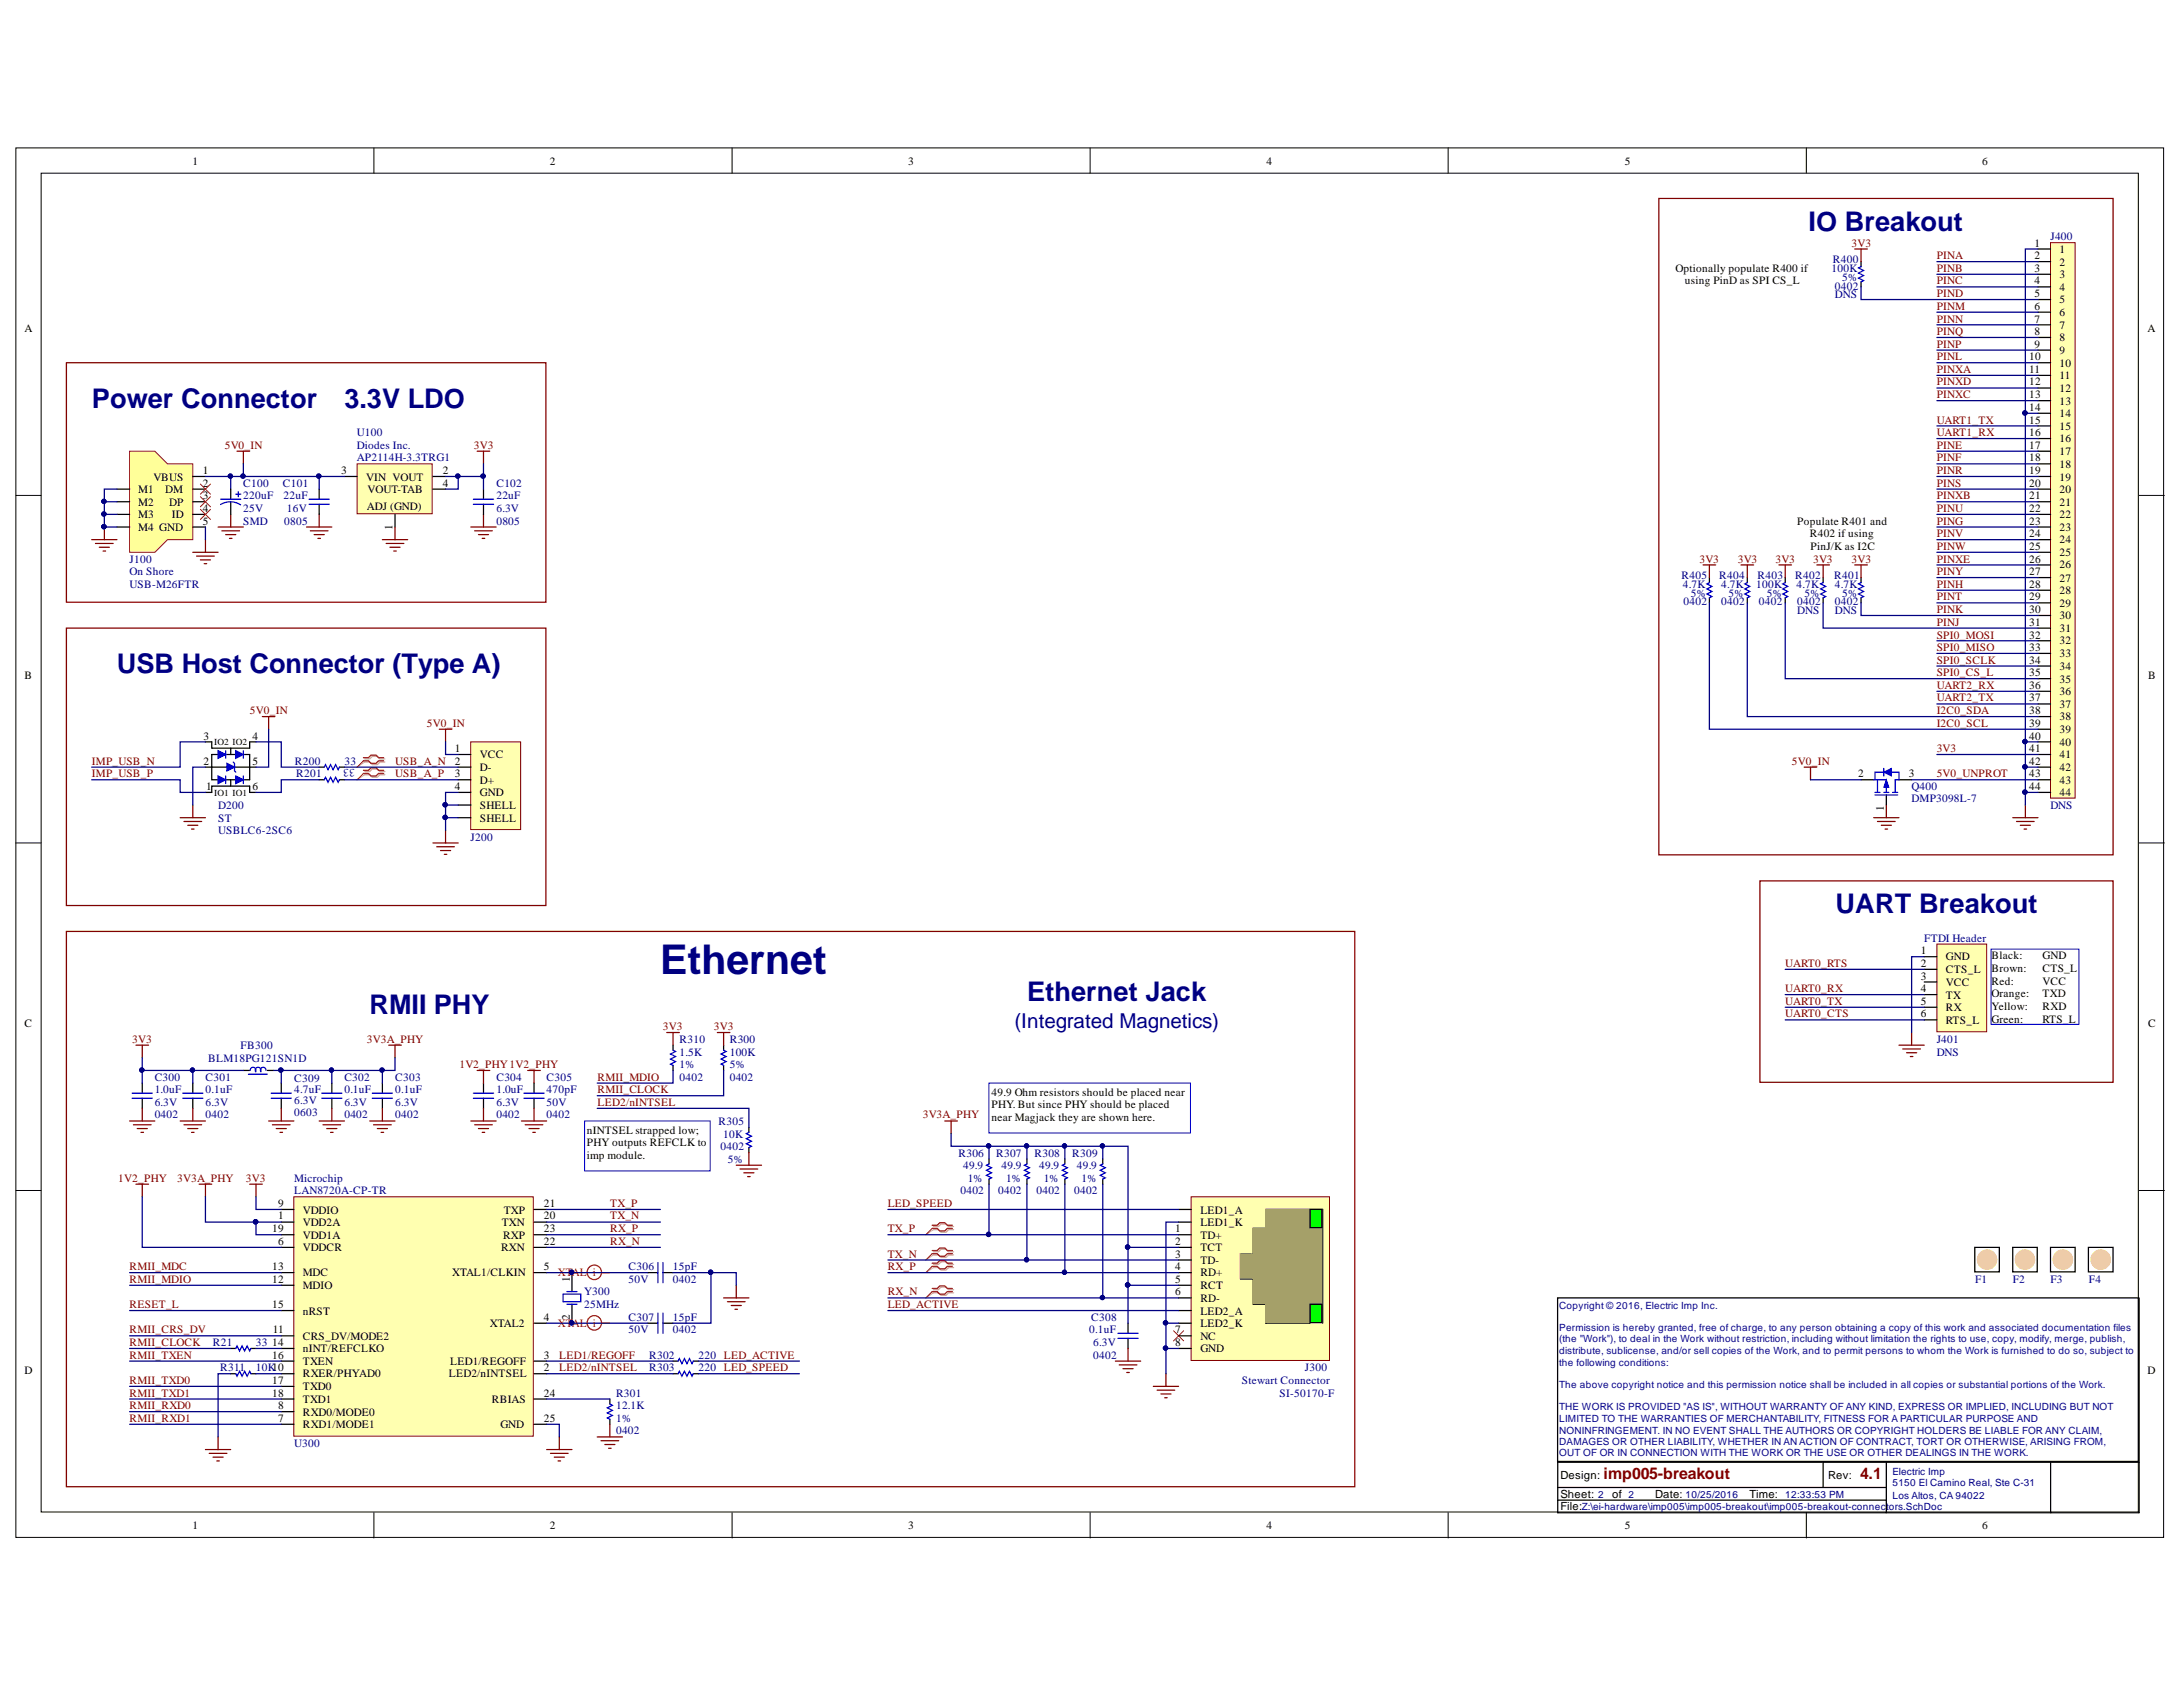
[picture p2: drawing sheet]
<svg xmlns="http://www.w3.org/2000/svg" width="279mm" height="216mm" viewBox="0 0 279 216" stroke-linecap="round" stroke-linejoin="round" font-family="sans-serif">
<defs><g id="words">
<text font-size="5.2" fill="#000080" x="84.5" y="124.6">Ethernet</text>
<g font-size="3.5" fill="#000080">
<text x="231.5" y="29.5">IO Breakout</text>
<text x="11.8" y="52.2">Power Connector</text>
<text x="44.1" y="52.2">3.3V LDO</text>
<text x="15" y="86.1">USB Host Connector (Type A)</text>
<text x="234.9" y="116.8">UART Breakout</text>
<text x="47.3" y="129.8">RMII PHY</text>
<text x="131.5" y="128.2">Ethernet Jack</text>
</g>
<text font-size="2.6" fill="#000080" x="129.9" y="131.6">(Integrated Magnetics)</text>
<g font-size="2" fill="#800000">
<text x="205.2" y="189.3">imp005-breakout</text>
<text x="238.1" y="189.3">4.1</text>
</g>
<g font-size="1.4">
<text x="24.6" y="21.1">1</text>
<text x="70.4" y="21.1">2</text>
<text x="116.2" y="21.1">3</text>
<text x="162.1" y="21.1">4</text>
<text x="207.9" y="21.1">5</text>
<text x="253.7" y="21.1">6</text>
<text x="214.5" y="34.8">Optionally populate R400 if</text>
<text x="260.4" y="31.6">1</text>
<text x="260.4" y="33.2">2</text>
<text x="260.4" y="34.8">3</text>
<text x="263.6" y="32.3">1</text>
<text x="263.6" y="34">2</text>
<text x="263.6" y="35.6">3</text>
<text x="215.6" y="36.4">using PinD as SPI CS_L</text>
<text x="260.4" y="36.4">4</text>
<text x="260.4" y="38">5</text>
<text x="260.4" y="39.7">6</text>
<text x="260.4" y="41.3">7</text>
<text x="263.6" y="37.2">4</text>
<text x="263.6" y="38.8">5</text>
<text x="263.6" y="40.4">6</text>
<text x="3.1" y="42.5">A</text>
<text x="259.7" y="46.1">10</text>
<text x="259.7" y="47.7">11</text>
<text x="260.4" y="42.9">8</text>
<text x="260.4" y="44.5">9</text>
<text x="263.6" y="42">7</text>
<text x="263.6" y="43.7">8</text>
<text x="263.6" y="45.3">9</text>
<text x="263.6" y="47">10</text>
<text x="274.9" y="42.5">A</text>
<text x="259.7" y="49.3">12</text>
<text x="259.7" y="50.9">13</text>
<text x="259.7" y="52.5">14</text>
<text x="263.6" y="48.6">11</text>
<text x="263.6" y="50.2">12</text>
<text x="263.6" y="51.8">13</text>
<text x="263.6" y="53.4">14</text>
<text x="259.7" y="54.2">15</text>
<text x="259.7" y="55.8">16</text>
<text x="259.7" y="57.4">17</text>
<text x="259.7" y="59">18</text>
<text x="263.6" y="55">15</text>
<text x="263.6" y="56.6">16</text>
<text x="263.6" y="58.2">17</text>
<text x="263.6" y="59.9">18</text>
<text x="17.7" y="63.1">M1</text>
<text x="17.7" y="64.7">M2</text>
<text x="19.6" y="61.5">VBUS</text>
<text x="21.1" y="63.1">DM</text>
<text x="21.7" y="64.7">DP</text>
<text x="26" y="60.7">1</text>
<text x="26" y="62.3">2</text>
<text x="26" y="63.9">3</text>
<text x="26" y="65.5">4</text>
<text x="43.7" y="60.7">3</text>
<text x="46.9" y="61.5">VIN VOUT</text>
<text x="47" y="65.2">ADJ (GND)</text>
<text x="47" y="63.1">VOUT-TAB</text>
<text x="56.7" y="60.7">2</text>
<text x="56.7" y="62.3">4</text>
<text x="259.7" y="60.7">19</text>
<text x="259.7" y="62.3">20</text>
<text x="259.7" y="63.9">21</text>
<text x="259.7" y="65.5">22</text>
<text x="263.6" y="61.5">19</text>
<text x="263.6" y="63.1">20</text>
<text x="263.6" y="64.7">21</text>
<text x="17.7" y="66.3">M3</text>
<text x="17.7" y="67.9">M4 GND</text>
<text x="22" y="66.3">ID</text>
<text x="26" y="67.2">5</text>
<text x="50.3" y="67.8" transform="rotate(-90 50.3 67.8)">1</text>
<text x="230" y="67.2">Populate R401 and</text>
<text x="231.6" y="68.8">R402 if using</text>
<text x="231.7" y="70.4">PinJ/K as I2C</text>
<text x="259.7" y="67.2">23</text>
<text x="259.7" y="68.8">24</text>
<text x="259.7" y="70.4">25</text>
<text x="259.7" y="72">26</text>
<text x="263.6" y="66.3">22</text>
<text x="263.6" y="67.9">23</text>
<text x="263.6" y="69.5">24</text>
<text x="263.6" y="71.1">25</text>
<text x="259.7" y="73.6">27</text>
<text x="259.7" y="75.2">28</text>
<text x="259.7" y="76.8">29</text>
<text x="263.6" y="72.8">26</text>
<text x="263.6" y="74.4">27</text>
<text x="263.6" y="76">28</text>
<text x="263.6" y="77.7">29</text>
<text x="259.7" y="78.4">30</text>
<text x="259.7" y="80.1">31</text>
<text x="259.7" y="81.7">32</text>
<text x="259.7" y="83.3">33</text>
<text x="263.6" y="79.3">30</text>
<text x="263.6" y="80.9">31</text>
<text x="263.6" y="82.5">32</text>
<text x="3.1" y="87">B</text>
<text x="259.7" y="84.9">34</text>
<text x="259.7" y="86.5">35</text>
<text x="259.7" y="88.1">36</text>
<text x="259.7" y="89.8">37</text>
<text x="263.6" y="84.1">33</text>
<text x="263.6" y="85.7">34</text>
<text x="263.6" y="87.4">35</text>
<text x="263.6" y="89">36</text>
<text x="274.9" y="87">B</text>
<text x="26.1" y="94.7">3</text>
<text x="32.3" y="94.7">4</text>
<text x="259.7" y="91.4">38</text>
<text x="259.7" y="93.1">39</text>
<text x="259.7" y="94.7">40</text>
<text x="263.6" y="90.6">37</text>
<text x="263.6" y="92.2">38</text>
<text x="263.6" y="93.8">39</text>
<text x="263.6" y="95.4">40</text>
<text x="26.1" y="97.9">2</text>
<text x="26.4" y="101.1">1</text>
<text x="32.3" y="97.9">5</text>
<text x="32.3" y="101.1">6</text>
<text x="58.2" y="96.3">1</text>
<text x="58.2" y="97.9">2</text>
<text x="58.2" y="99.5">3</text>
<text x="58.2" y="101.1">4</text>
<text x="61.4" y="97">VCC</text>
<text x="61.4" y="98.6">D-</text>
<text x="61.4" y="100.3">D+</text>
<text x="61.4" y="101.9">GND</text>
<text x="237.8" y="99.5">2</text>
<text x="244.3" y="99.5">3</text>
<text x="259.7" y="96.3">41</text>
<text x="259.7" y="97.9">42</text>
<text x="259.7" y="99.5">43</text>
<text x="259.7" y="101.1">44</text>
<text x="263.6" y="97">41</text>
<text x="263.6" y="98.6">42</text>
<text x="263.6" y="100.3">43</text>
<text x="263.6" y="101.9">44</text>
<text x="61.4" y="105.1">SHELL</text>
<text x="61.4" y="103.5">SHELL</text>
<text x="241.1" y="103.8" transform="rotate(-90 241.1 103.8)">1</text>
<text x="245.8" y="122.1">1</text>
<text x="245.8" y="123.8">2</text>
<text x="245.8" y="125.4">3</text>
<text x="249.1" y="122.9">GND</text>
<text x="249.1" y="124.5">CTS_L</text>
<text x="254.9" y="122.7">Black:</text>
<text x="254.9" y="124.3">Brown:</text>
<text x="261.4" y="122.7">GND</text>
<text x="261.4" y="124.3">CTS_L</text>
<text x="3.1" y="131.5">C</text>
<text x="245.8" y="127">4</text>
<text x="245.8" y="128.6">5</text>
<text x="245.8" y="130.2">6</text>
<text x="249.1" y="126.1">VCC</text>
<text x="249.1" y="127.8">TX</text>
<text x="249.1" y="129.4">RX</text>
<text x="249.1" y="131">RTS_L</text>
<text x="254.9" y="126">Red:</text>
<text x="254.9" y="127.6">Orange:</text>
<text x="254.9" y="129.3">Yellow:</text>
<text x="254.9" y="130.9">Green:</text>
<text x="261.4" y="126">VCC</text>
<text x="261.4" y="127.6">TXD</text>
<text x="261.4" y="129.3">RXD</text>
<text x="261.4" y="130.9">RTS_L</text>
<text x="274.9" y="131.5">C</text>
<text x="126.9" y="140.2">49.9 Ohm resistors should be placed near</text>
<text x="126.9" y="141.9">PHY. But since PHY should be placed</text>
<text x="126.9" y="143.5">near Magjack they are shown here.</text>
<text x="75.1" y="145.1">nINTSEL strapped low;</text>
<text x="75.1" y="146.7">PHY outputs REFCLK to</text>
<text x="75.1" y="148.3">imp module.</text>
<text x="35.6" y="154.5">9</text>
<text x="38.7" y="155.3">VDDIO</text>
<text x="64.5" y="155.3">TXP</text>
<text x="69.6" y="154.5">21</text>
<text x="153.6" y="155.3">LED1_A</text>
<text x="34.9" y="157.7">19</text>
<text x="35.6" y="156.1">1</text>
<text x="35.6" y="159.3">6</text>
<text x="38.7" y="156.9">VDD2A</text>
<text x="38.7" y="160.1">VDDCR</text>
<text x="38.7" y="158.5">VDD1A</text>
<text x="64.1" y="160.1">RXN</text>
<text x="64.2" y="156.9">TXN</text>
<text x="64.4" y="158.5">RXP</text>
<text x="69.6" y="156.1">20</text>
<text x="69.6" y="159.3">22</text>
<text x="69.6" y="157.7">23</text>
<text x="150.4" y="157.7">1</text>
<text x="150.4" y="159.3">2</text>
<text x="150.4" y="161">3</text>
<text x="153.6" y="158.5">TD+</text>
<text x="153.6" y="160.1">TCT</text>
<text x="153.6" y="161.7">TD-</text>
<text x="153.6" y="156.9">LED1_K</text>
<text x="34.9" y="164.2">12</text>
<text x="34.9" y="162.6">13</text>
<text x="34.9" y="167.4">15</text>
<text x="38.7" y="164.9">MDIO</text>
<text x="38.7" y="163.3">MDC</text>
<text x="57.9" y="163.3">XTAL1/CLKIN</text>
<text x="69.6" y="162.6">5</text>
<text x="72.9" y="164" transform="rotate(-90 72.9 164)">1</text>
<text x="150.4" y="162.6">4</text>
<text x="150.4" y="164.2">5</text>
<text x="150.4" y="165.8">6</text>
<text x="153.6" y="163.3">RD+</text>
<text x="153.6" y="164.9">RCT</text>
<text x="153.6" y="166.6">RD-</text>
<text x="34.9" y="172.2">14</text>
<text x="34.9" y="173.9">16</text>
<text x="34.9" y="170.6">11</text>
<text x="38.7" y="171.5">CRS_DV/MODE2</text>
<text x="38.7" y="173.1">nINT/REFCLKO</text>
<text x="38.7" y="168.2">nRST</text>
<text x="62.7" y="169.9">XTAL2</text>
<text x="69.6" y="169">4</text>
<text x="69.6" y="173.9">3</text>
<text x="72.9" y="168.9" transform="rotate(-90 72.9 168.9)">2</text>
<text x="150.4" y="170.6">7</text>
<text x="150.4" y="172.2">8</text>
<text x="153.6" y="171.5">NC</text>
<text x="153.6" y="173.1">GND</text>
<text x="153.6" y="168.2">LED2_A</text>
<text x="153.6" y="169.9">LED2_K</text>
<text x="3.1" y="175.9">D</text>
<text x="34.9" y="177.1">17</text>
<text x="34.9" y="178.7">18</text>
<text x="38.7" y="176.3">RXER/PHYAD0</text>
<text x="38.7" y="174.7">TXEN</text>
<text x="38.7" y="177.9">TXD0</text>
<text x="38.7" y="179.5">TXD1</text>
<text x="57.4" y="176.3">LED2/nINTSEL</text>
<text x="57.6" y="174.7">LED1/REGOFF</text>
<text x="62.9" y="179.5">RBIAS</text>
<text x="69.6" y="175.5">2</text>
<text x="69.6" y="178.7">24</text>
<text x="274.9" y="175.9">D</text>
<text x="35.6" y="181.9">7</text>
<text x="35.6" y="180.3">8</text>
<text x="38.7" y="182.8">RXD1/MODE1</text>
<text x="38.7" y="181.2">RXD0/MODE0</text>
<text x="64" y="182.8">GND</text>
<text x="69.6" y="181.9">25</text>
<text x="199.7" y="189.2">Design:</text>
<text x="199.7" y="191.7">Sheet:</text>
<text x="206.3" y="191.7">of</text>
<text x="211.8" y="191.7">Date:</text>
<text x="223.9" y="191.7">Time:</text>
<text x="234" y="189.2">Rev:</text>
<text x="24.6" y="195.7">1</text>
<text x="70.4" y="195.7">2</text>
<text x="116.2" y="195.7">3</text>
<text x="162.1" y="195.7">4</text>
<text x="199.7" y="193.3">File:</text>
<text x="207.9" y="195.7">5</text>
<text x="253.7" y="195.7">6</text>
</g>
<g font-size="1.4" fill="#000080">
<text x="234.4" y="34.8">100K</text>
<text x="234.6" y="33.7">R400</text>
<text x="235.8" y="36">5%</text>
<text x="262.4" y="30.7">J400</text>
<text x="234.8" y="37.1">0402</text>
<text x="234.8" y="38.2">DNS</text>
<text x="45.7" y="57.4">Diodes Inc.</text>
<text x="45.7" y="59">AP2114H-3.3TRG1</text>
<text x="45.7" y="55.8">U100</text>
<text x="31.1" y="63.9">220uF</text>
<text x="31.1" y="65.5">25V</text>
<text x="31.1" y="62.3">C100</text>
<text x="36.2" y="62.3">C101</text>
<text x="36.3" y="63.9">22uF</text>
<text x="36.7" y="65.5">16V</text>
<text x="63.5" y="63.9">22uF</text>
<text x="63.5" y="65.5">6.3V</text>
<text x="63.5" y="62.3">C102</text>
<text x="16.6" y="72">J100</text>
<text x="31.1" y="67.2">SMD</text>
<text x="36.4" y="67.2">0805</text>
<text x="63.5" y="67.2">0805</text>
<text x="16.6" y="73.6">On Shore</text>
<text x="16.6" y="75.2">USB-M26FTR</text>
<text x="215.2" y="74.1">R405</text>
<text x="215.4" y="75.2">4.7K</text>
<text x="215.5" y="77.5">0402</text>
<text x="216.4" y="76.4">5%</text>
<text x="220" y="74.1">R404</text>
<text x="220.3" y="77.5">0402</text>
<text x="220.3" y="75.2">4.7K</text>
<text x="221.2" y="76.4">5%</text>
<text x="224.8" y="75.2">100K</text>
<text x="224.9" y="74.1">R403</text>
<text x="225.1" y="77.5">0402</text>
<text x="226.1" y="76.4">5%</text>
<text x="229.8" y="74.1">R402</text>
<text x="229.9" y="75.2">4.7K</text>
<text x="230" y="77.5">0402</text>
<text x="231" y="76.4">5%</text>
<text x="234.8" y="74.1">R401</text>
<text x="234.8" y="77.5">0402</text>
<text x="234.8" y="75.2">4.7K</text>
<text x="235.8" y="76.4">5%</text>
<text x="230" y="78.6">DNS</text>
<text x="234.8" y="78.6">DNS</text>
<text x="37.7" y="97.9">R200</text>
<text x="37.9" y="99.5">R201</text>
<text x="44.1" y="97.9">33</text>
<text x="45.4" y="98.5" transform="rotate(-180 45.4 98.5)">33</text>
<text x="244.7" y="101.1">Q400</text>
<text x="27.9" y="105.1">ST</text>
<text x="27.9" y="106.8">USBLC6-2SC6</text>
<text x="27.9" y="103.5">D200</text>
<text x="60.2" y="107.6">J200</text>
<text x="244.7" y="102.7">DMP3098L-7</text>
<text x="262.4" y="103.5">DNS</text>
<text x="246.3" y="120.5">FTDI Header</text>
<text x="26.6" y="135.9">BLM18PG121SN1D</text>
<text x="30.8" y="134.2">FB300</text>
<text x="87" y="136.7">1%</text>
<text x="87" y="135.1">1.5K</text>
<text x="87" y="133.5">R310</text>
<text x="93.4" y="136.7">5%</text>
<text x="93.4" y="135.1">100K</text>
<text x="93.4" y="133.5">R300</text>
<text x="247.9" y="135.1">DNS</text>
<text x="247.9" y="133.5">J401</text>
<text x="19.8" y="139.9">1.0uF</text>
<text x="19.8" y="141.5">6.3V</text>
<text x="19.8" y="143.1">0402</text>
<text x="19.8" y="138.3">C300</text>
<text x="26.3" y="139.9">0.1uF</text>
<text x="26.3" y="141.5">6.3V</text>
<text x="26.3" y="143.1">0402</text>
<text x="26.3" y="138.3">C301</text>
<text x="37.6" y="139.9">4.7uF</text>
<text x="37.6" y="141.3">6.3V</text>
<text x="37.6" y="142.8">0603</text>
<text x="37.6" y="138.5">C309</text>
<text x="44.1" y="139.9">0.1uF</text>
<text x="44.1" y="141.5">6.3V</text>
<text x="44.1" y="143.1">0402</text>
<text x="44.1" y="138.3">C302</text>
<text x="50.6" y="139.9">0.1uF</text>
<text x="50.6" y="141.5">6.3V</text>
<text x="50.6" y="143.1">0402</text>
<text x="50.6" y="138.3">C303</text>
<text x="63.5" y="139.9">1.0uF</text>
<text x="63.5" y="141.5">6.3V</text>
<text x="63.5" y="143.1">0402</text>
<text x="63.5" y="138.3">C304</text>
<text x="70" y="139.9">470pF</text>
<text x="70" y="141.5">50V</text>
<text x="70" y="143.1">0402</text>
<text x="70" y="138.3">C305</text>
<text x="87" y="138.3">0402</text>
<text x="92" y="144">R305</text>
<text x="93.4" y="138.3">0402</text>
<text x="92.2" y="147.2">0402</text>
<text x="92.6" y="145.6">10K</text>
<text x="93.1" y="148.8">5%</text>
<text x="122.7" y="148">R306</text>
<text x="123.3" y="149.6">49.9</text>
<text x="127.5" y="148">R307</text>
<text x="128.2" y="149.6">49.9</text>
<text x="132.4" y="148">R308</text>
<text x="133" y="149.6">49.9</text>
<text x="137.2" y="148">R309</text>
<text x="137.8" y="149.6">49.9</text>
<text x="37.6" y="151.2">Microchip</text>
<text x="37.6" y="152.9">LAN8720A-CP-TR</text>
<text x="122.9" y="152.9">0402</text>
<text x="123.9" y="151.2">1%</text>
<text x="127.7" y="152.9">0402</text>
<text x="128.8" y="151.2">1%</text>
<text x="132.7" y="152.9">0402</text>
<text x="133.6" y="151.2">1%</text>
<text x="137.5" y="152.9">0402</text>
<text x="138.4" y="151.2">1%</text>
<text x="74.8" y="167.4">25MHz</text>
<text x="74.8" y="165.8">Y300</text>
<text x="80.5" y="164.2">50V</text>
<text x="80.5" y="162.6">C306</text>
<text x="86.1" y="162.6">15pF</text>
<text x="86.1" y="164.2">0402</text>
<text x="252.8" y="164.2">F1</text>
<text x="257.6" y="164.2">F2</text>
<text x="262.4" y="164.2">F3</text>
<text x="267.3" y="164.2">F4</text>
<text x="27.2" y="172.2">R21</text>
<text x="32.7" y="172.2">33</text>
<text x="80.5" y="170.6">50V</text>
<text x="80.5" y="169">C307</text>
<text x="83.1" y="173.9">R302</text>
<text x="86.1" y="169">15pF</text>
<text x="86.1" y="170.6">0402</text>
<text x="89.4" y="173.9">220 LED_ACTIVE</text>
<text x="139.4" y="170.6">0.1uF</text>
<text x="139.7" y="169">C308</text>
<text x="139.9" y="172.2">6.3V</text>
<text x="139.9" y="173.9">0402</text>
<text x="28.2" y="175.5">R311</text>
<text x="32.7" y="175.5">10K10</text>
<text x="78.8" y="178.7">R301</text>
<text x="83.1" y="175.5">R303</text>
<text x="89.4" y="175.5">220 LED_SPEED</text>
<text x="159" y="177.1">Stewart Connector</text>
<text x="163.8" y="178.7">SI-50170-F</text>
<text x="167" y="175.5">J300</text>
<text x="37.6" y="185.2">U300</text>
<text x="78.8" y="183.6">0402</text>
<text x="78.8" y="181.9">1%</text>
<text x="78.8" y="180.3">12.1K</text>
</g>
<g font-size="1.4" fill="#800000">
<text x="237" y="31.6">3V3</text>
<text x="247.9" y="33.2">PINA</text>
<text x="247.9" y="34.8">PINB</text>
<text x="247.9" y="36.4">PINC</text>
<text x="247.9" y="38">PIND</text>
<text x="247.9" y="39.7">PINM</text>
<text x="247.9" y="41.3">PINN</text>
<text x="247.9" y="42.9">PINQ</text>
<text x="247.9" y="44.5">PINP</text>
<text x="247.9" y="46.1">PINL</text>
<text x="247.9" y="47.7">PINXA</text>
<text x="247.9" y="49.3">PINXD</text>
<text x="247.9" y="50.9">PINXC</text>
<text x="28.8" y="57.4">5V0_IN</text>
<text x="60.7" y="57.4">3V3</text>
<text x="247.9" y="54.2">UART1_TX</text>
<text x="247.9" y="55.8">UART1_RX</text>
<text x="247.9" y="57.4">PINE</text>
<text x="247.9" y="59">PINF</text>
<text x="247.9" y="62.3">PINS</text>
<text x="247.9" y="63.9">PINXB</text>
<text x="247.9" y="65.5">PINU</text>
<text x="247.9" y="60.7">PINR</text>
<text x="217.5" y="72">3V3</text>
<text x="222.4" y="72">3V3</text>
<text x="227.2" y="72">3V3</text>
<text x="232.1" y="72">3V3</text>
<text x="237" y="72">3V3</text>
<text x="247.9" y="67.2">PING</text>
<text x="247.9" y="72">PINXE</text>
<text x="247.9" y="70.4">PINW</text>
<text x="247.9" y="68.8">PINV</text>
<text x="247.9" y="76.8">PINT</text>
<text x="247.9" y="75.2">PINH</text>
<text x="247.9" y="73.6">PINY</text>
<text x="247.9" y="80.1">PINJ</text>
<text x="247.9" y="78.4">PINK</text>
<text x="247.9" y="83.3">SPI0_MISO</text>
<text x="247.9" y="81.7">SPI0_MOSI</text>
<text x="247.9" y="84.9">SPI0_SCLK</text>
<text x="247.9" y="86.5">SPI0_CS_L</text>
<text x="247.9" y="89.8">UART2_TX</text>
<text x="247.9" y="88.1">UART2_RX</text>
<text x="32" y="91.4">5V0_IN</text>
<text x="54.7" y="93.1">5V0_IN</text>
<text x="247.9" y="93.1">I2C0_SCL</text>
<text x="247.9" y="91.4">I2C0_SDA</text>
<text x="11.8" y="97.9">IMP_USB_N</text>
<text x="11.8" y="99.5">IMP_USB_P</text>
<text x="50.6" y="99.5">USB_A_P</text>
<text x="50.6" y="97.9">USB_A_N</text>
<text x="229.3" y="97.9">5V0_IN</text>
<text x="247.9" y="99.5">5V0_UNPROT</text>
<text x="247.9" y="96.3">3V3</text>
<text x="228.5" y="123.8">UART0_RTS</text>
<text x="84.9" y="131.8">3V3</text>
<text x="91.4" y="131.8">3V3</text>
<text x="228.5" y="130.2">UART0_CTS</text>
<text x="228.5" y="127">UART0_RX</text>
<text x="228.5" y="128.6">UART0_TX</text>
<text x="16.9" y="133.5">3V3</text>
<text x="47" y="133.5">3V3A_PHY</text>
<text x="58.8" y="136.7">1V2_PHY1V2_PHY</text>
<text x="76.5" y="141.5">LED2/nINTSEL</text>
<text x="76.5" y="138.3">RMII_MDIO</text>
<text x="76.5" y="139.9">RMII_CLOCK</text>
<text x="118.1" y="143.1">3V3A_PHY</text>
<text x="15.1" y="151.2">1V2_PHY</text>
<text x="22.7" y="151.2">3V3A_PHY</text>
<text x="31.5" y="151.2">3V3</text>
<text x="78.1" y="154.5">TX_P</text>
<text x="113.6" y="154.5">LED_SPEED</text>
<text x="78.1" y="156.1">TX_N</text>
<text x="78.1" y="157.7">RX_P</text>
<text x="78.1" y="159.3">RX_N</text>
<text x="113.6" y="157.7">TX_P</text>
<text x="113.6" y="161">TX_N</text>
<text x="16.6" y="162.6">RMII_MDC</text>
<text x="16.6" y="164.2">RMII_MDIO</text>
<text x="16.6" y="167.4">RESET_L</text>
<text x="113.6" y="162.6">RX_P</text>
<text x="113.6" y="165.8">RX_N</text>
<text x="113.6" y="167.4">LED_ACTIVE</text>
<text x="16.6" y="170.6">RMII_CRS_DV</text>
<text x="16.6" y="173.9">RMII_TXEN</text>
<text x="16.6" y="172.2">RMII_CLOCK</text>
<text x="71.6" y="173.9">LED1/REGOFF</text>
<text x="16.6" y="177.1">RMII_TXD0</text>
<text x="16.6" y="178.7">RMII_TXD1</text>
<text x="71.6" y="175.5">LED2/nINTSEL</text>
<text x="16.6" y="180.3">RMII_RXD0</text>
<text x="16.6" y="181.9">RMII_RXD1</text>
</g>
<g font-size="1.4" fill="#f00">
<text x="71.4" y="163.3">XTAL i</text>
<text x="71.4" y="169.9">XTAL i</text>
</g>
<g font-size="1.3" fill="#0c0087">
<text x="199.6" y="167.5">Copyright © 2016, Electric Imp Inc.</text>
<text x="199.6" y="170.4">Permission is hereby granted, free of charge, to any person obtaining a copy of this work and associated documentation files</text>
<text x="199.6" y="171.8">(the &quot;Work&quot;), to deal in the Work without restriction, including without limitation the rights to use, copy, modify, merge, publish,</text>
<text x="199.6" y="173.2">distribute, sublicense, and/or sell copies of the Work, and to permit persons to whom the Work is furnished to do so, subject to</text>
<text x="199.6" y="174.8">the following conditions:</text>
<text x="199.6" y="177.6">The above copyright notice and this permission notice shall be included in all copies or substantial portions of the Work.</text>
<text x="199.6" y="180.5">THE WORK IS PROVIDED &quot;AS IS&quot;, WITHOUT WARRANTY OF ANY KIND, EXPRESS OR IMPLIED, INCLUDING BUT NOT</text>
<text x="199.6" y="182">LIMITED TO THE WARRANTIES OF MERCHANTABILITY, FITNESS FOR A PARTICULAR PURPOSE AND</text>
<text x="199.6" y="183.5">NONINFRINGEMENT. IN NO EVENT SHALL THE AUTHORS OR COPYRIGHT HOLDERS BE LIABLE FOR ANY CLAIM,</text>
<text x="199.6" y="184.9">DAMAGES OR OTHER LIABILITY, WHETHER IN AN ACTION OF CONTRACT, TORT OR OTHERWISE, ARISING FROM,</text>
<text x="199.6" y="186.3">OUT OF OR IN CONNECTION WITH THE WORK OR THE USE OR OTHER DEALINGS IN THE WORK.</text>
</g>
<g font-size="1.3" fill="#000080">
<text x="204.6" y="191.7">2</text>
<text x="208.5" y="191.7">2</text>
<text x="215.7" y="191.7">10/25/2016</text>
<text x="228.5" y="191.7">12:33:53 PM</text>
<text x="242.2" y="188.8">Electric Imp</text>
<text x="242.2" y="190.2">5150 El Camino Real, Ste C-31</text>
<text x="242.2" y="191.8">Los Altos, CA 94022</text>
<text x="202.4" y="193.3">Z:\ei-hardware\imp005\imp005-breakout\imp005-breakout-connect</text>
<text x="241.7" y="193.3">ors.SchDoc</text>
</g>
<g font-size="1.2">
<text x="27.4" y="95.3">IO2 IO2</text>
<text x="27.4" y="101.8">IO1 IO1</text>
</g>
</g></defs>
<g fill="#fff" stroke="#000" stroke-width=".13">
<path d="M2 18.9h274.9v177.9h-274.9z"/>
<path d="M5.3 22.2h268.4v171.3h-268.4z"/>
</g>
<g fill="none" stroke="#000" stroke-width=".13">
<path d="M47.9 18.9v3.3M93.7 18.9v3.3M139.5 18.9v3.3M185.3 18.9v3.3M231.2 18.9v3.3M2 63.4h3.3M273.8 63.4h3.2M2 107.9h3.3M273.8 107.9h3.2M2 152.4h3.3M273.8 152.4h3.2M47.9 193.6v3.2"/>
<path d="M93.7 193.6v3.2M139.5 193.6v3.2M185.3 193.6v3.2M231.2 193.6v3.2"/>
</g>
<path d="M199.4 190.4h42M199.4 193.6h74.4M199.4 192h42M241.4 187.1v6.5" fill="none" stroke="#000" stroke-width=".16"/>
<path d="M199.4 166.1h74.3v20.9h-74.3z" fill="#fff" stroke="#000" stroke-width=".16"/>
<path d="M73.2 162.9v2.4M73.2 166.9v2.4M273.8 166.1v27.5M233.3 187.1v3.3M262.5 187.1v6.5M273.8 187.1h-74.4v6.5" fill="none" stroke="#000" stroke-width=".16"/>
<g fill="#000080" stroke="#000080" stroke-width=".13">
<circle cx="73.2" cy="162.8" r=".28"/>
<circle cx="73.2" cy="169.3" r=".27"/>
</g>
<path d="M72.1 165.6h2.2v1h-2.2zM72.6 166.9h1.3M72.6 165.3h1.3" fill="none" stroke="#00f" stroke-width=".16"/>
<path d="M8.5 119.2h164.9v71.1h-164.9zM92.6 166.1h3.2M93.1 166.6h2.3M93.6 167.1h1.3M94.1 167.6h.3M94.2 164.5v1.6M147.6 177.4h3.2M148.1 177.9h2.3M148.6 178.4h1.3M149.1 178.9h.3M149.2 175.8v1.6" fill="none" stroke="#800000" stroke-width=".16"/>
<path d="M150.2 170.3l1.3 1.3M151.5 170.3l-1.3 1.3" fill="none" stroke="#f00" stroke-width=".13"/>
<path d="M152.4 153.2h17.8v20.9h-17.8z" fill="#ffffb0" stroke="#800000" stroke-width=".13"/>
<g fill="none" stroke="#000" stroke-width=".16">
<path d="M150.8 158h1.7M150.8 159.6h1.7M150.8 154.8h1.7M150.8 156.4h1.7M150.8 161.3h1.7M150.8 162.9h1.7M150.8 164.5h1.7M150.8 166.1h1.7M150.8 171h1.7M150.8 172.6h1.7M150.8 167.7h1.7M150.8 169.3h1.7"/>
<path d="M167.7 169.3h-5.7v-2.4h-1.6v-3.2h-1.6v-3.3h1.6v-3.2h1.6v-2.4h7.3v14.5"/>
</g>
<g fill="#a5a069" stroke="#a5a069" stroke-width=".13">
<path d="M162 154.8h7.2v14.5h-7.2z"/>
<path d="M160.4 157.2h1.5v9.6h-1.5z"/>
<path d="M158.8 160.4h1.5v3.2h-1.5z"/>
</g>
<g fill="#0f0" stroke="#000" stroke-width=".16">
<path d="M167.7 166.9h1.5v2.4h-1.5z"/>
<path d="M167.7 154.8h1.5v2.3h-1.5z"/>
</g>
<path d="M18.2 138.6v1.3M24.7 138.6v1.3M18.2 140.6v1.2M24.7 140.6v1.2M78.1 179v.7M82.9 162.9h1.3M82.9 169.3h1.3M84.8 162.9h1.3M84.8 169.3h1.3M144.4 169.3v1.3M144.4 171.3v1.3M78.1 181.6v.7" fill="none" stroke="#000" stroke-width=".16"/>
<path d="M16.9 139.9h2.6M23.4 139.9h2.6M16.9 140.6h2.6M23.4 140.6h2.6M78.1 179.7l.3 .2-.7 .3 .7 .3-.7 .3 .7 .3-.7 .4 .4 .1M84.2 161.6v2.6M84.2 168v2.6M84.8 161.6v2.6M84.8 168v2.6M143.1 170.6h2.6M143.1 171.3h2.6" fill="none" stroke="#00f" stroke-width=".16"/>
<g fill="none" stroke="#800000" stroke-width=".16">
<path d="M16.6 143.5h3.2M17.1 143.9h2.2M17.6 144.4h1.3M18 144.9h.4M18.2 141.8v1.7M23.1 143.5h3.2M23.5 143.9h2.3M24 144.4h1.3M24.5 144.9h.3M24.7 141.8v1.7M142.8 174.2h3.2M143.2 174.7h2.3"/>
<path d="M143.7 175.2h1.3M144.2 175.6h.3M144.4 172.6v1.6"/>
</g>
<path d="M37.6 153.2h30.7v30.6h-30.7z" fill="#ffffb0" stroke="#800000" stroke-width=".13"/>
<g fill="none" stroke="#000" stroke-width=".16">
<path d="M42.5 138.6v1.3M61.9 138.6v1.3M68.4 138.6v1.3M36 156.4h1.6M36 159.6h1.6M36 154.8h1.6M36 158h1.6M42.5 140.6v1.2M61.9 140.6v1.2M68.4 156.4h1.6M68.4 159.6h1.6M68.4 154.8h1.6"/>
<path d="M68.4 158h1.6M68.4 140.6v1.2M36 162.9h1.6M36 175.8h1.6M36 174.2h1.6M36 171h1.6M36 164.5h1.6M36 172.6h1.6M36 167.7h1.6M36 177.4h1.6M36 179h1.6M68.4 162.9h1.6"/>
<path d="M68.4 169.3h1.6M68.4 175.8h1.6M68.4 174.2h1.6M68.4 179h1.6M86.1 175.8h.7M86.1 174.2h.7M88.7 175.8h.7M88.7 174.2h.7M36 182.3h1.6M36 180.7h1.6M68.4 182.3h1.6"/>
</g>
<path d="M41.2 139.9h2.6M60.6 139.9h2.6M67.1 139.9h2.5M41.2 140.6h2.6M60.6 140.6h2.6M67.1 140.6h2.5M86.8 174.2l.2-.3 .3 .6 .3-.6 .3 .6 .3-.6 .4 .6 .1-.3M86.8 175.8l.2-.3 .3 .6 .3-.6 .3 .6 .3-.6 .4 .6 .1-.3" fill="none" stroke="#00f" stroke-width=".16"/>
<g fill="none" stroke="#800000" stroke-width=".16">
<path d="M40.9 143.5h3.2M41.3 143.9h2.3M41.8 144.4h1.3M42.3 144.9h.3M42.5 141.8v1.7M60.3 143.5h3.2M60.7 143.9h2.3M61.2 144.4h1.3M61.7 144.9h.3M61.9 141.8v1.7M66.7 143.5h3.3M67.2 143.9h2.3"/>
<path d="M67.7 144.4h1.3M68.2 144.9h.3M68.4 141.8v1.7M26.3 185.5h3.2M26.8 186h2.2M27.3 186.5h1.3M27.7 187h.4M27.9 183.9v1.6"/>
</g>
<path d="M74.8 143.5h16.1v6.4h-16.1z" fill="#fff" stroke="#00f" stroke-width=".13"/>
<g fill="none" stroke="#800000" stroke-width=".16">
<path d="M8.5 80.4h61.4v35.5h-61.4zM17.4 133.8h1.6M18.2 133.8v1.6M49.7 133.8h1.7M50.6 133.8v1.6M61.1 137h1.6M61.9 137v1.6M67.5 137h1.7M68.4 137v1.6M85.3 132.1h1.7M86.1 132.1v1.7M91.8 132.1h1.6"/>
<path d="M92.6 132.1v1.7M17.4 151.5h1.6M18.2 151.5v1.7M25.5 151.5h1.6M26.3 151.5v1.7M32 151.5h1.6M32.8 151.5v1.7M47.3 143.5h3.3M47.8 143.9h2.3M48.3 144.4h1.3M48.8 144.9h.3M48.9 141.8v1.7"/>
<path d="M94.2 149.1h3.3M94.7 149.6h2.3M95.2 150.1h1.3M95.7 150.6h.3M95.8 147.5v1.6M120.9 143.5h1.6M121.7 143.5v1.6M70 185.5h3.2M70.5 186h2.2M70.9 186.5h1.3M71.4 187h.3M71.6 183.9v1.6"/>
<path d="M76.4 183.9h3.3M76.9 184.4h2.3M77.4 184.9h1.3M77.9 185.4h.3M78.1 182.3v1.6"/>
</g>
<g fill="none" stroke="#000" stroke-width=".16">
<path d="M31.1 137h.9M34.2 137h.8M48.9 138.6v1.3M86.1 133.8v.6M86.1 136.3v.7M92.6 133.8v.6M92.6 136.3v.7M48.9 140.6v1.2M95.8 144.3v.6M95.8 146.9v.6M126.6 148.3v.7M126.6 150.9v.6"/>
<path d="M131.4 148.3v.7M131.4 150.9v.6M136.3 148.3v.7M136.3 150.9v.6M141.1 148.3v.7M141.1 150.9v.6"/>
</g>
<g fill="none" stroke="#00f" stroke-width=".16">
<path d="M31.8 137.5h2.4M32 137a.36 .36 0 0 1 .5-.4 .36 .36 0 0 1 .2 .5M33.3 137.1a.36 .36 0 0 0-.3-.5 .36 .36 0 0 0-.3 .6M34 137a.36 .36 0 0 0-.4-.4 .36 .36 0 0 0-.2 .6M47.6 139.9h2.6M86.1 134.4l.4 .2-.7 .3 .7 .3-.7 .3 .7 .4-.7 .3 .3 .1M92.6 134.4l.3 .2-.6 .3 .6 .3-.6 .3 .6 .4-.6 .3 .3 .1M47.6 140.6h2.6M95.8 144.9l-.3 .2 .7 .3-.7 .3 .7 .4-.7 .3 .7 .3-.4 .2M126.6 149l-.3 .1 .6 .3-.6 .4 .6 .3-.6 .3 .6 .3-.3 .2M131.4 149l-.3 .1 .7 .3-.7 .4 .7 .3-.7 .3 .7 .3-.4 .2M136.3 149l-.3 .1 .6 .3-.6 .4 .6 .3-.6 .3 .6 .3-.3 .2"/>
<path d="M141.1 149l-.3 .1 .7 .3-.7 .4 .7 .3-.7 .3 .7 .3-.4 .2"/>
</g>
<path d="M119.5 157h.6l.3-.4h.7l.3 .4h.7M119.5 157.4h.6l.3 .3h.7l.3-.3h.7M119.5 160.2h.6l.3-.3h.7l.3 .3h.7M119.5 160.6h.6l.3 .3h.7l.3-.3h.7M119.5 161.8h.6l.3-.3h.7l.3 .3h.7M119.5 162.2h.6l.3 .3h.7l.3-.3h.7M119.5 165.1h.6l.3-.4h.7l.3 .4h.7M119.5 165.5h.6l.3 .3h.7l.3-.3h.7" fill="none" stroke="#d0a3a3" stroke-width=".16"/>
<path d="M119.5 157.4l-1 .6M119.5 160.6l-1 .7M119.5 162.2l-1 .7M119.5 165.5l-1 .6" fill="none" stroke="#d0a3a3" stroke-width=".13"/>
<g fill="none" stroke="#f00" stroke-width=".16">
<path d="M119.3 156.8h.7l.3-.3h.6l.3 .3h.7M119.3 157.2h.7l.3 .3h.6l.3-.3h.7M77.1 162.9h1M77.1 169.3h1M119.3 160h.7l.3-.3h.6l.3 .3h.7M119.3 160.4h.7l.3 .4h.6l.3-.4h.7M119.3 161.7h.7l.3-.4h.6l.3 .4h.7M119.3 162.1h.7l.3 .3h.6l.3-.3h.7M119.3 164.9h.7l.3-.3h.6l.3 .3h.7M119.3 165.3h.7l.3 .3h.6l.3-.3h.7"/>
<circle cx="76.1" cy="169.3" r=".93"/>
<circle cx="76.1" cy="162.8" r=".93"/>
</g>
<path d="M119.3 157.2l-.8 .8M119.3 160.4l-.8 .9M119.3 162.1l-.8 .8M119.3 165.3l-.8 .8" fill="none" stroke="#f00" stroke-width=".13"/>
<path d="M60.2 94.9h6.4v11.3h-6.4z" fill="#ffffb0" stroke="#800000" stroke-width=".13"/>
<path d="M40.9 98.2h.6M40.9 99.8h.6M43.4 98.2h.7M43.4 99.8h.7M58.6 96.6h1.7M58.6 98.2h1.7M58.6 99.8h1.7M58.6 104.6h1.7M58.6 101.4h1.7M58.6 103h1.7" fill="none" stroke="#000" stroke-width=".16"/>
<path d="M8.5 46.4h61.4v30.7h-61.4zM61.1 57.7h1.6M61.9 57.7v1.7M56.2 93.3h1.6M57 93.3v1.6M55.4 107.9h3.2M55.9 108.4h2.3M56.4 108.9h1.3M56.9 109.3h.3M57 106.3v1.6" fill="none" stroke="#800000" stroke-width=".16"/>
<path d="M41.5 98.2l.2-.3 .3 .6 .3-.6 .3 .6 .4-.6 .3 .6 .1-.3M41.5 99.8l.2-.3 .3 .6 .3-.6 .3 .6 .4-.6 .3 .6 .1-.3" fill="none" stroke="#00f" stroke-width=".16"/>
<path d="M46.7 97.1h.6l.3-.3h.7l.3 .3h.7M46.7 97.5h.6l.3 .4h.7l.3-.4h.7M46.7 98.7h.6l.3-.3h.7l.3 .3h.7M46.7 99.1h.6l.3 .4h.7l.3-.4h.7" fill="none" stroke="#d0a3a3" stroke-width=".16"/>
<path d="M46.7 97.5l-1 .7M46.7 99.1l-1 .7" fill="none" stroke="#d0a3a3" stroke-width=".13"/>
<path d="M46.5 97h.7l.3-.4h.6l.4 .4h.6M46.5 97.4h.7l.3 .3h.6l.4-.3h.6M46.5 98.6h.7l.3-.3h.6l.4 .3h.6M46.5 99h.7l.3 .3h.6l.4-.3h.6" fill="none" stroke="#f00" stroke-width=".16"/>
<path d="M46.5 97.4l-.8 .8M46.5 99l-.8 .8" fill="none" stroke="#f00" stroke-width=".13"/>
<path d="M45.7 59.4h9.6v6.3h-9.6z" fill="#ffffb0" stroke="#800000" stroke-width=".13"/>
<path d="M44.1 61h1.6M50.6 65.8v1.6M55.4 61h1.6M55.4 62.6h1.6" fill="none" stroke="#000" stroke-width=".16"/>
<g fill="none" stroke="#800000" stroke-width=".16">
<path d="M11.7 69.1h3.3M12.2 69.6h2.3M12.7 70h1.3M13.2 70.5h.3M13.4 67.4v1.7M24.7 70.7h3.2M25.2 71.2h2.2M25.6 71.7h1.3M26.1 72.1h.4M26.3 69.1v1.6M39.2 67.4h3.3M39.7 67.9h2.3"/>
<path d="M40.2 68.4h1.3M40.7 68.9h.3M40.9 65.8v1.6M48.9 69.1h3.3M49.4 69.6h2.3M49.9 70h1.3M50.4 70.5h.3M50.6 67.4v1.7"/>
</g>
<circle cx="13.3" cy="67.4" r=".28" fill="#000080" stroke="#000080" stroke-width=".13"/>
<path d="M16.6 57.7h3.2l1.6 1.7h3.3v9.7h-3.3l-1.6 1.6h-3.2z" fill-rule="evenodd" fill="#ff9"/>
<path d="M16.6 57.7h3.2l1.6 1.7h3.3v9.7h-3.3l-1.6 1.6h-3.2z" fill="none" stroke="#a50021" stroke-width=".13"/>
<path d="M15 62.6h1.6M15 64.2h1.6M15 65.8h1.6M15 67.4h1.6M24.7 61h1.6M24.7 62.6h1.6M24.7 64.2h1.6M24.7 65.8h1.6M24.7 67.4h1.6M40.9 62.6v1.3M40.9 64.5v1.3" fill="none" stroke="#000" stroke-width=".16"/>
<path d="M25.6 65.2l1.3 1.3M25.6 61.9l1.3 1.3M25.6 63.6l1.3 1.3M26.9 65.2l-1.3 1.3M26.9 61.9l-1.3 1.3M26.9 63.6l-1.3 1.3" fill="none" stroke="#f00" stroke-width=".13"/>
<path d="M30.3 57.7h1.7M31.1 57.7v1.7M27.9 67.4h3.2M28.4 67.9h2.3M28.9 68.4h1.3M29.4 68.9h.3M29.5 65.8v1.6" fill="none" stroke="#800000" stroke-width=".16"/>
<path d="M39.6 63.9h2.5M39.6 64.5h2.5" fill="none" stroke="#00f" stroke-width=".16"/>
<path d="M247.9 120.8h6.4v11.2h-6.4z" fill="#ffffb0" stroke="#800000" stroke-width=".13"/>
<path d="M246.3 122.4h1.6M246.3 124.1h1.6M246.3 125.7h1.6M246.3 127.3h1.6M246.3 128.9h1.6M246.3 130.5h1.6" fill="none" stroke="#000" stroke-width=".16"/>
<path d="M243 133.8h3.3M243.5 134.2h2.3M244 134.7h1.3M244.5 135.2h.3M244.7 132.1v1.7" fill="none" stroke="#800000" stroke-width=".16"/>
<path d="M254.8 121.5h11.3v9.6h-11.3z" fill="#fff" stroke="#00f" stroke-width=".13"/>
<path d="M60.3 67.4h3.2M60.7 67.9h2.3M61.2 68.4h1.3M61.7 68.9h.3M61.9 65.8v1.6M225.3 112.7h45.1v25.8h-45.1zM257.6 104.6h3.2M258.1 105.1h2.3M258.6 105.6h1.3M259.1 106.1h.3M259.2 103v1.6" fill="none" stroke="#800000" stroke-width=".16"/>
<g fill="#fc6" stroke="#fc6" stroke-width=".13">
<circle cx="254.3" cy="161.2" r="1.25"/>
<circle cx="259.2" cy="161.2" r="1.25"/>
<circle cx="264" cy="161.2" r="1.25"/>
<circle cx="268.9" cy="161.2" r="1.25"/>
</g>
<path d="M61.9 62.6v1.3M61.9 64.5v1.3M252.8 159.6h3.1v3.2h-3.1zM257.6 159.6h3.1v3.2h-3.1zM262.4 159.6h3.2v3.2h-3.2zM267.3 159.6h3.1v3.2h-3.1z" fill="none" stroke="#000" stroke-width=".16"/>
<path d="M60.6 63.9h2.6M60.6 64.5h2.6" fill="none" stroke="#00f" stroke-width=".16"/>
<path d="M262.4 31.1h3.2v71h-3.2z" fill="#ffffb0" stroke="#800000" stroke-width=".13"/>
<g fill="none" stroke="#000" stroke-width=".16">
<path d="M260.8 31.9h1.7M260.8 33.5h1.7M260.8 35.1h1.7M260.8 36.7h1.7M260.8 38.3h1.7M260.8 40h1.7M260.8 41.6h1.7M260.8 43.2h1.7M260.8 44.8h1.7M260.8 46.4h1.7M260.8 48h1.7M260.8 49.7h1.7"/>
<path d="M260.8 51.3h1.7M260.8 52.9h1.7M260.8 54.5h1.7M260.8 56.1h1.7M260.8 57.7h1.7M260.8 59.4h1.7M260.8 61h1.7M260.8 62.6h1.7M260.8 64.2h1.7M260.8 65.8h1.7M260.8 67.4h1.7M260.8 69.1h1.7"/>
<path d="M260.8 70.7h1.7M260.8 72.3h1.7M260.8 73.9h1.7M260.8 75.5h1.7M260.8 77.2h1.7M260.8 78.8h1.7M26.3 94.9h.8M26.3 98.2h2.7M27.9 96.6h-.8v3.2h.8M28.9 96.6h1.3M28.9 99.8h1.3M30 98.2h2.8"/>
<path d="M31.1 96.6h.9v3.2h-.9M260.8 80.4h1.7M260.8 82h1.7M260.8 83.6h1.7M260.8 85.2h1.7M260.8 86.9h1.7M260.8 88.5h1.7M260.8 90.1h1.7M260.8 91.7h1.7M260.8 93.3h1.7M260.8 94.9h1.7M260.8 96.6h1.7"/>
<path d="M260.8 98.2h1.7M260.8 99.8h1.7M26.3 101.4h.8M32 101.4h.8M260.8 101.4h1.7"/>
</g>
<path d="M33.6 91.7h1.6M34.4 91.7v1.6M23.1 104.6h3.2M23.5 105.1h2.3M24 105.6h1.3M24.5 106.1h.3M24.7 103v1.6" fill="none" stroke="#800000" stroke-width=".16"/>
<path d="M31.1 99.3v1" fill="none" stroke="#00f" stroke-width=".16"/>
<path d="M27.9 96.1l1 .5-1 .4z" fill="#00f"/>
<path d="M27.9 96.1l1 .5-1 .4zM28.9 96.1v.9" fill="none" stroke="#00f" stroke-width=".16"/>
<path d="M30.2 96.1l.9 .5-.9 .4z" fill="#00f"/>
<path d="M30.2 96.1l.9 .5-.9 .4zM31.1 96.1v.9" fill="none" stroke="#00f" stroke-width=".16"/>
<path d="M29 97.7l1 .5-1 .5z" fill="#00f"/>
<path d="M29 97.7l1 .5-1 .5zM29.9 97.5l.1 .2v1l.2 .1" fill="none" stroke="#00f" stroke-width=".16"/>
<path d="M30.2 99.3l.9 .5-.9 .5z" fill="#00f"/>
<path d="M28.9 99.3v1M30.2 99.3l.9 .5-.9 .5z" fill="none" stroke="#00f" stroke-width=".16"/>
<path d="M27.9 99.3l1 .5-1 .5z" fill="#00f"/>
<g fill="none" stroke="#00f" stroke-width=".16">
<path d="M238.2 34.1l-.3 .2 .6 .3-.6 .3 .6 .4-.6 .3 .6 .3-.3 .2M218.8 74.6l-.3 .1 .6 .3-.6 .4 .6 .3-.6 .3 .6 .3-.3 .2M223.6 74.6l-.3 .1 .7 .3-.7 .4 .7 .3-.7 .3 .7 .3-.4 .2M228.5 74.6l-.3 .1 .6 .3-.6 .4 .6 .3-.6 .3 .6 .3-.3 .2M233.3 74.6l-.3 .1 .7 .3-.7 .4 .7 .3-.7 .3 .7 .3-.4 .2M238.2 74.6l-.3 .1 .6 .3-.6 .4 .6 .3-.6 .3 .6 .3-.3 .2M27.9 99.3l1 .5-1 .5zM239.8 99.8h1.6v1.6M240.3 99.8v1.6M242.6 99.8v1.6M240 101.7h2.9M240 101.4h.6"/>
<path d="M241.1 101.4h.7M242.2 101.4h.7"/>
</g>
<g fill="none" stroke="#000" stroke-width=".16">
<path d="M238.2 33.5v.6M238.2 36.1v.6M218.8 73.9v.7M218.8 76.5v.7M223.6 73.9v.7M223.6 76.5v.7M228.5 73.9v.7M228.5 76.5v.7M233.3 73.9v.7M233.3 76.5v.7M238.2 73.9v.7M238.2 76.5v.7"/>
<path d="M27.1 94.9v.9h4.9v-.9h.8M29.5 95.8v.8M29.5 99.8v.8M238.2 99.8h1.6M243 99.8h1.7M27.1 101.4v-.8h4.9v.8M241.4 101.7v1.3"/>
</g>
<g fill="none" stroke="#800000" stroke-width=".16">
<path d="M237.4 31.9h1.6M238.2 31.9v1.6M218 72.3h1.6M218.8 72.3v1.6M222.8 72.3h1.6M223.6 72.3v1.6M227.7 72.3h1.6M228.5 72.3v1.6M232.5 72.3h1.7M233.3 72.3v1.6M237.4 72.3h1.6M238.2 72.3v1.6"/>
<path d="M239.8 104.6h3.2M240.3 105.1h2.3M240.8 105.6h1.3M241.3 106.1h.3M241.4 103v1.6"/>
</g>
<path d="M241.4 99.8l.4 1h-.7z" fill="#00f"/>
<path d="M241.4 99.8l.4 1h-.7z" fill="none" stroke="#00f" stroke-width=".13"/>
<path d="M242.6 99.8h.4" fill="none" stroke="#00f" stroke-width=".16"/>
<path d="M241.1 98.8l1-.5v1z" fill="#00f"/>
<path d="M241.1 98.8l1-.5v1z" fill="none" stroke="#00f" stroke-width=".13"/>
<path d="M241.1 98.8h-1.1v1M241.1 98.3v1M242.1 98.8h.9v1M30.2 172.6l.1-.3 .4 .6 .3-.6 .3 .6 .3-.6 .4 .6 .1-.3" fill="none" stroke="#00f" stroke-width=".16"/>
<path d="M230.9 98.2h1.6M231.7 98.2v1.6" fill="none" stroke="#800000" stroke-width=".16"/>
<path d="M29.5 172.6h.7M32.1 172.6h.7" fill="none" stroke="#000" stroke-width=".16"/>
<path d="M126.6 138.6h25.8v6.4h-25.8z" fill="#fff" stroke="#00f" stroke-width=".13"/>
<path d="M29.5 62.6v1.3M29.5 64.2v1.6M36 138.6v1.3M36 140.6v1.2M29.5 175.8h.7M32.1 175.8h.7" fill="none" stroke="#000" stroke-width=".16"/>
<path d="M28.2 63.9h2.6M28.2 64.6a2.37 2.37 0 0 1 2.6 0M30.2 63.2h.6M30.5 62.9v.7M34.7 139.9h2.6M34.7 140.6h2.6M30.2 175.8l.1 .3 .4-.6 .3 .6 .3-.6 .3 .6 .4-.6 .1 .3" fill="none" stroke="#00f" stroke-width=".16"/>
<path d="M212.3 25.4h58.1v84h-58.1zM34.4 143.5h3.2M34.9 143.9h2.2M35.4 144.4h1.2M35.8 144.9h.4M36 141.8v1.7" fill="none" stroke="#800000" stroke-width=".16"/>
<g fill="none" stroke="#000080" stroke-width=".16">
<path d="M238.2 36.7v1.6h22.6M247.9 40h12.9M247.9 36.7h12.9M247.9 35.1h12.9M247.9 33.5h12.9M260.8 31.9h-1.6v63M31.1 59.4v1.6M61.9 59.4v1.6h-4.9M247.9 43.2h12.9M247.9 41.6h12.9M247.9 46.4h12.9M247.9 44.8h12.9"/>
<path d="M247.9 57.7h12.9M247.9 56.1h12.9M247.9 54.5h12.9M247.9 59.4h12.9M247.9 51.3h12.9M247.9 49.7h12.9M247.9 48h12.9M259.2 52.9h1.6M13.4 64.2h1.6M13.4 65.8h1.6M15 62.6h-1.6v4.8h1.6M26.3 61h17.8"/>
<path d="M26.3 67.4v1.7M29.5 61v1.6M40.9 61v1.6M58.6 61v1.6h-1.6M61.9 61v1.6M218.8 77.2v16.1h42M223.6 77.2v14.5h37.2M228.5 77.2v9.7h32.3M233.3 77.2v3.2h27.5M238.2 77.2v1.6h22.6M247.9 64.2h12.9M247.9 65.8h12.9"/>
<path d="M247.9 67.4h12.9M247.9 70.7h12.9M247.9 69.1h12.9M247.9 62.6h12.9M247.9 61h12.9M247.9 77.2h12.9M247.9 75.5h12.9M247.9 73.9h12.9M247.9 72.3h12.9M11.7 99.8h11.4v1.6h3.2M26.3 94.9h-3.2v3.3h-11.4M26.3 98.2h-1.6v4.8"/>
<path d="M32.8 94.9h3.2v3.3h4.9M34.4 93.3v4.9h-1.6M40.9 99.8h-4.9v1.6h-3.2M44.1 99.8h14.5M44.1 98.2h14.5M57 94.9v1.7h1.6M231.7 99.8h6.5M244.7 99.8h16.1M247.9 96.6h12.9M247.9 82h12.9M247.9 88.5h12.9M247.9 90.1h12.9"/>
<path d="M247.9 85.2h12.9M247.9 83.6h12.9M260.8 98.2h-1.6v3.2M260.8 94.9h-1.6v3.3M57 103h1.6M57 104.6h1.6M58.6 101.4h-1.6v4.9M260.8 101.4h-1.6v1.6M18.2 137h6.5v1.6M18.2 135.4v3.2M24.7 137h6.4M36 137v1.6"/>
<path d="M42.5 137v1.6M48.9 137v1.6M50.6 135.4v1.6h-15.6M86.1 137v1.6h-9.7M92.6 137v3.2h-16.2M228.5 128.9h17.8M228.5 127.3h17.8M228.5 124.1h17.8M228.5 130.5h17.8M246.3 122.4h-1.6v9.7M18.2 153.2v6.4h17.8M26.3 153.2v3.2h6.5"/>
<path d="M32.8 153.2v1.6h3.2M32.8 156.4v1.6h3.2M32.8 156.4h3.2M70 154.8h14.5M70 156.4h14.5M70 158h14.5M70 159.6h14.5M76.4 141.8h19.4v2.5M113.6 158h37.2M113.6 154.8h37.2M121.7 145.1v1.6h22.7v17.8M126.6 146.7v1.6"/>
<path d="M126.6 151.5v6.5M131.4 146.7v1.6M131.4 151.5v9.8M136.3 146.7v1.6M136.3 151.5v11.4M141.1 146.7v1.6M141.1 151.5v14.6M144.4 159.6h6.4M150.8 156.4h-1.6v19.4M16.6 164.5h19.4M16.6 174.2h19.4M16.6 177.4h19.4"/>
<path d="M16.6 179h19.4M16.6 162.9h19.4M16.6 171h19.4M16.6 172.6h12.9M16.6 167.7h19.4M29.5 175.8h-1.6v8.1M32.8 175.8h3.2M32.8 172.6h3.2M70 162.9h12.9M70 169.3h12.9M70 174.2h16.1M70 179h8.1"/>
<path d="M70 175.8h16.1M86.1 162.9h4.9M89.4 174.2h12.9M89.4 175.8h12.9M91 162.9v6.4h-4.9M91 162.9h3.2v1.6M113.6 166.1h37.2M113.6 162.9h37.2M113.6 161.3h37.2M113.6 167.7h37.2M144.4 164.5h6.4M144.4 164.5v4.8"/>
<path d="M149.2 169.3h1.6M149.2 172.6h1.6M16.6 180.7h19.4M16.6 182.3h19.4M70 182.3h1.6v1.6"/>
</g>
<g fill="#000080" stroke="#000080" stroke-width=".13">
<circle cx="149.2" cy="169.3" r=".28"/>
<circle cx="149.2" cy="172.5" r=".28"/>
<circle cx="90.9" cy="162.8" r=".27"/>
<circle cx="18.2" cy="136.9" r=".28"/>
<circle cx="24.6" cy="136.9" r=".27"/>
<circle cx="144.3" cy="164.4" r=".28"/>
<circle cx="144.3" cy="159.6" r=".28"/>
<circle cx="32.7" cy="156.4" r=".28"/>
<circle cx="73.2" cy="162.8" r=".28"/>
<circle cx="73.2" cy="169.3" r=".27"/>
<circle cx="141.1" cy="166.1" r=".27"/>
<circle cx="141.1" cy="146.6" r=".27"/>
<circle cx="136.2" cy="162.8" r=".27"/>
<circle cx="136.2" cy="146.6" r=".27"/>
<circle cx="131.4" cy="161.2" r=".28"/>
<circle cx="131.4" cy="146.6" r=".28"/>
<circle cx="126.5" cy="158" r=".28"/>
<circle cx="126.5" cy="146.6" r=".28"/>
<circle cx="57" cy="103" r=".28"/>
<circle cx="57" cy="104.6" r=".28"/>
<circle cx="58.6" cy="60.9" r=".28"/>
<circle cx="13.3" cy="64.2" r=".28"/>
<circle cx="13.3" cy="65.8" r=".28"/>
<circle cx="13.3" cy="67.4" r=".28"/>
<circle cx="29.5" cy="60.9" r=".27"/>
<circle cx="40.8" cy="60.9" r=".28"/>
<circle cx="31.1" cy="60.9" r=".27"/>
<circle cx="61.8" cy="60.9" r=".28"/>
<circle cx="259.2" cy="101.4" r=".28"/>
<circle cx="259.2" cy="98.1" r=".28"/>
<circle cx="259.2" cy="94.9" r=".28"/>
<circle cx="259.2" cy="52.9" r=".28"/>
<circle cx="42.4" cy="136.9" r=".27"/>
<circle cx="35.9" cy="136.9" r=".28"/>
<circle cx="48.9" cy="136.9" r=".27"/>
</g>
<use href="#words"/>
</svg>
